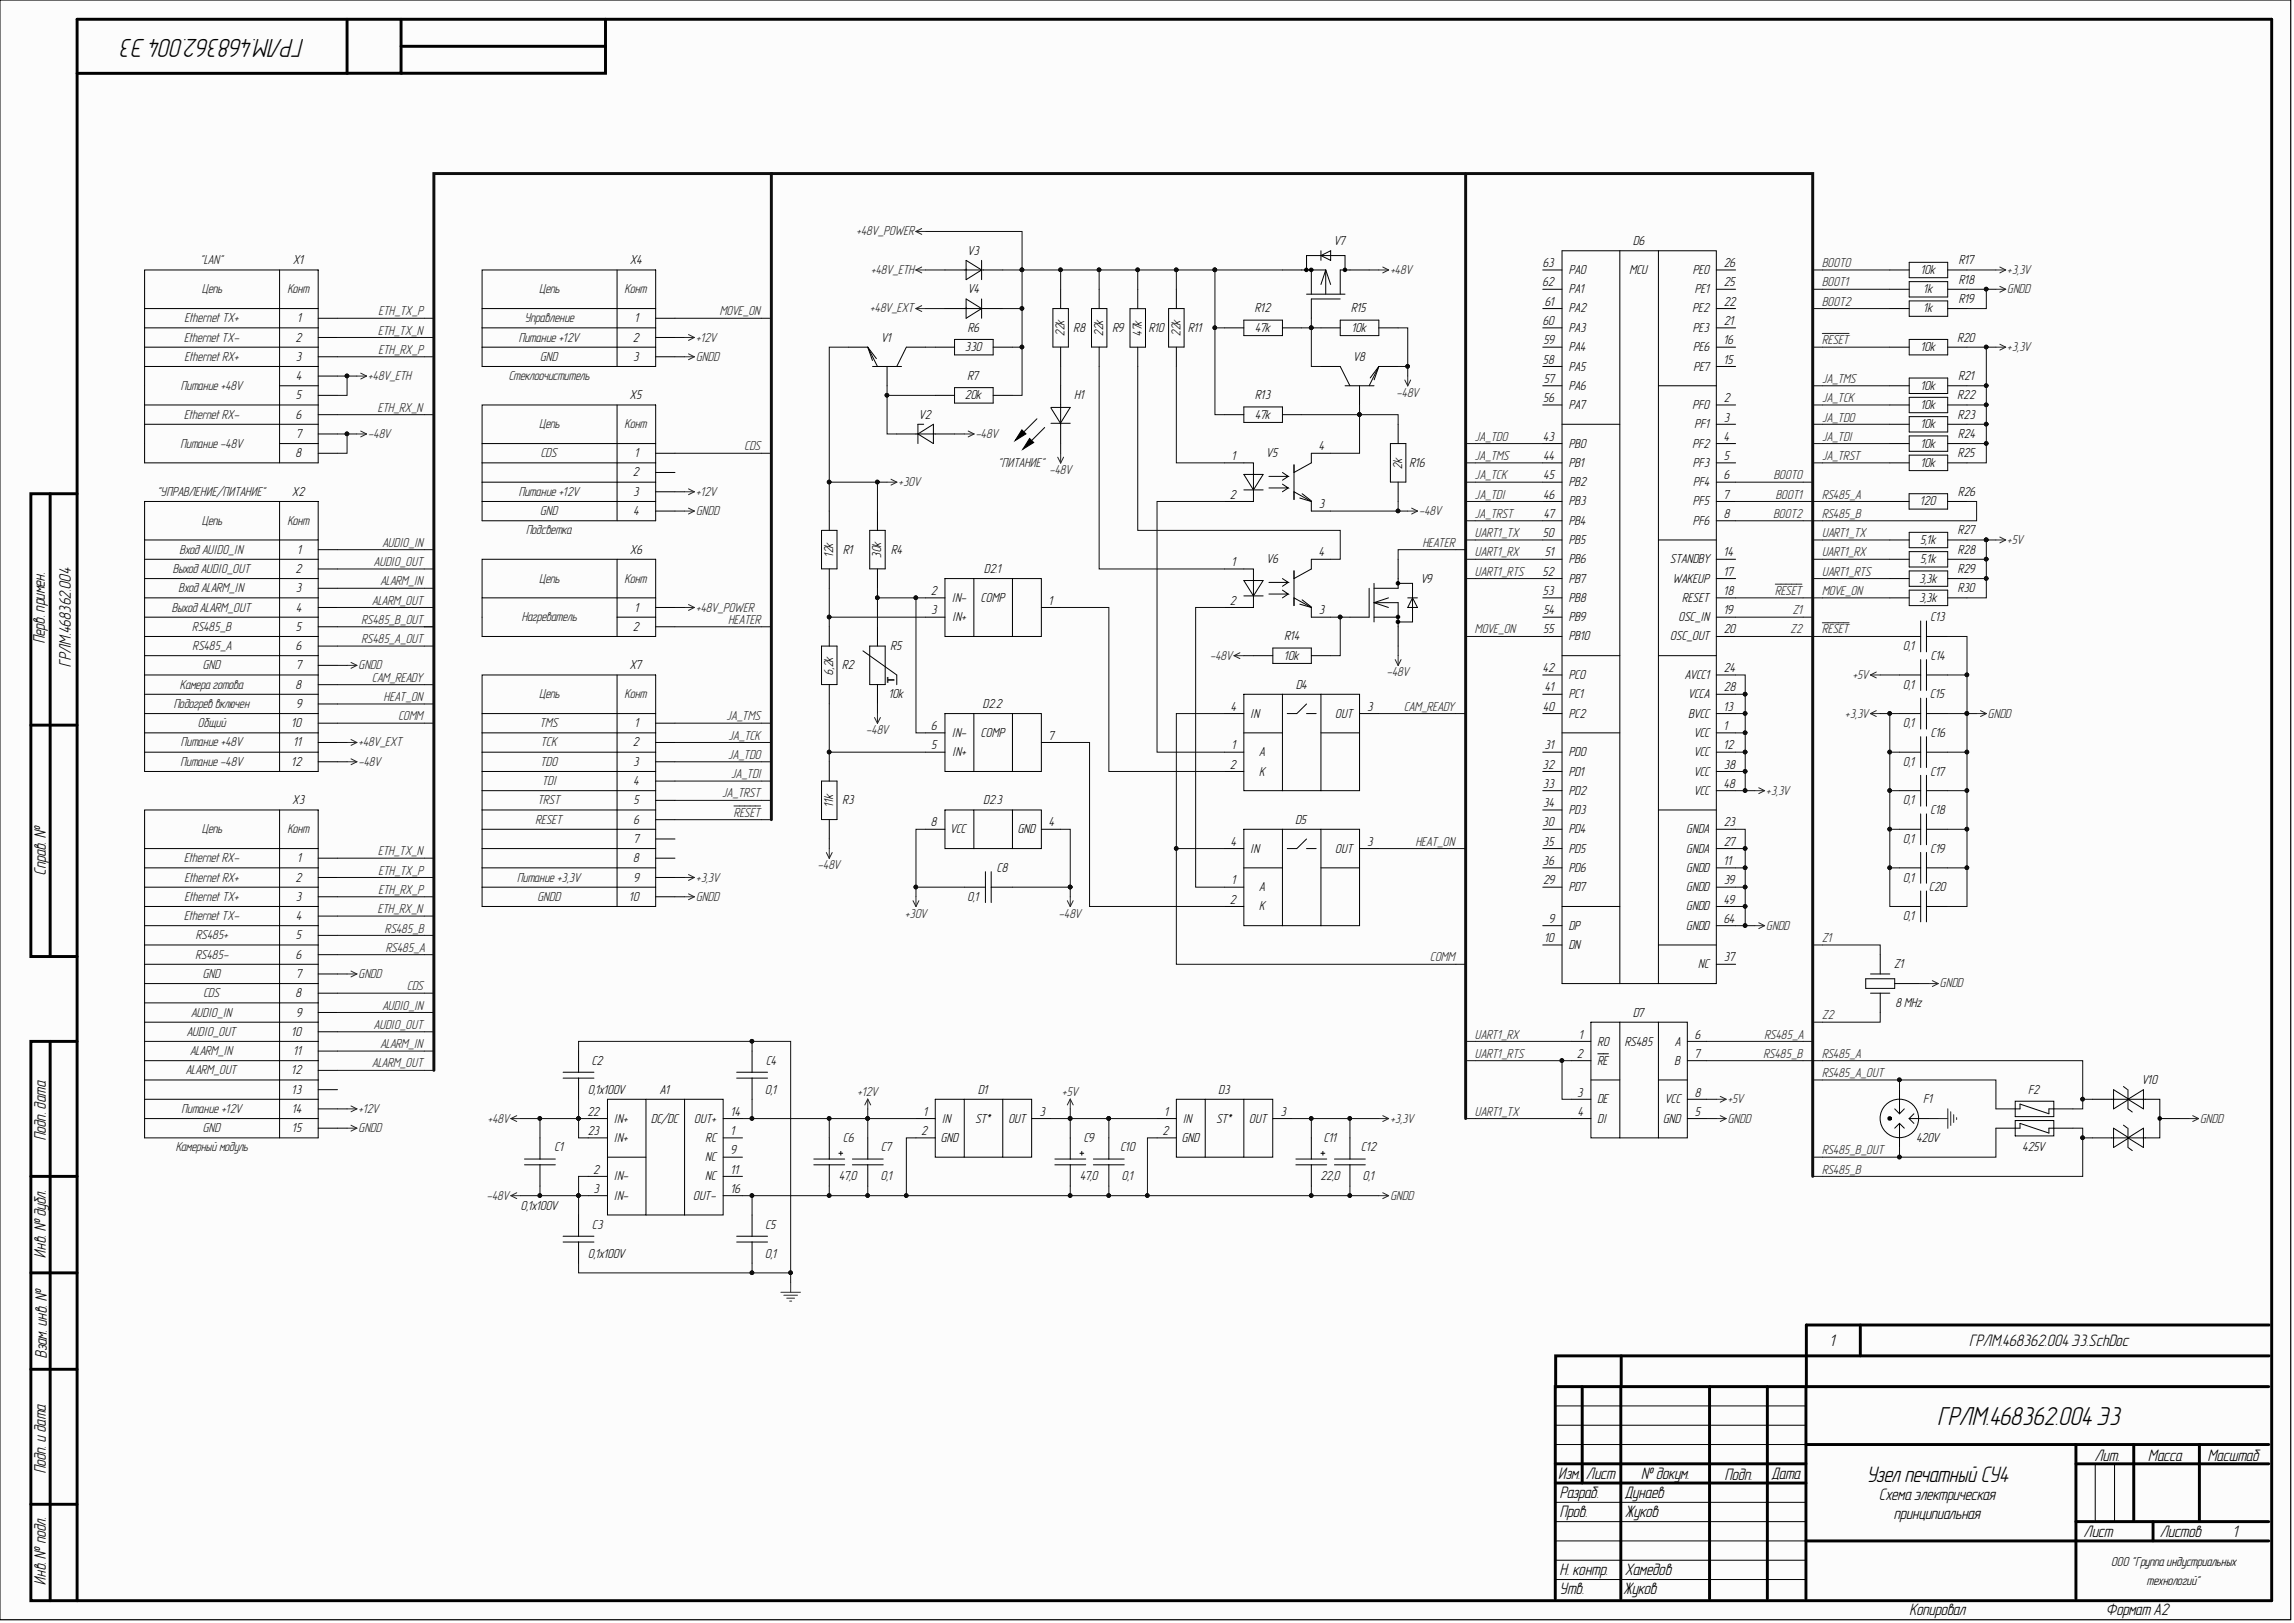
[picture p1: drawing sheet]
<svg xmlns="http://www.w3.org/2000/svg" width="594mm" height="420mm" viewBox="0 0 594 420" stroke-linecap="round" stroke-linejoin="round" font-family="sans-serif">
<defs><g id="words">
<g font-size="6.8" fill="#010101">
<text x="78.6" y="10.2" transform="rotate(-180 78.6 10.2)">ГРЛМ.468362.004 Э3</text>
<text x="501.6" y="369">ГРЛМ.468362.004 Э3</text>
</g>
<text font-size="5.8" fill="#010101" x="483.3" y="383.7">Узелпечатный СУ4</text>
<g font-size="4.3" fill="#010101">
<text x="11.6" y="166.4" transform="rotate(-90 11.6 166.4)">Перв. примен.</text>
<text x="18.3" y="172.6" transform="rotate(-90 18.3 172.6)">ГРЛМ.468362.004</text>
<text x="11.8" y="226.5" transform="rotate(-90 11.8 226.5)">Справ. №</text>
<text x="11.8" y="295.2" transform="rotate(-90 11.8 295.2)">Подп. дата</text>
<text x="11.8" y="325.5" transform="rotate(-90 11.8 325.5)">Инв. №дубл.</text>
<text x="12.1" y="351.5" transform="rotate(-90 12.1 351.5)">Взам. инв. №</text>
<text x="473.8" y="348.4">1</text>
<text x="509.7" y="348.4">ГРЛМ.468362.004 Э3.SchDoc</text>
<text x="11.8" y="381.4" transform="rotate(-90 11.8 381.4)">Подп. и дата</text>
<text x="403.4" y="382.9">Изм.</text>
<text x="410.6" y="382.9">Лист</text>
<text x="424.8" y="382.9">№докум.</text>
<text x="446.5" y="383.2">Подп.</text>
<text x="458.7" y="382.9">Дата</text>
<text x="542.2" y="378.1">Лит.</text>
<text x="556.1" y="378.1">Масса</text>
<text x="571.5" y="378.1">Масштаб</text>
<text x="403.8" y="387.8">Разраб.</text>
<text x="420.7" y="387.8">Дунаев</text>
<text x="486.5" y="388.3">Схема электрическая</text>
<text x="403.8" y="392.7">Пров.</text>
<text x="420.7" y="392.7">Жуков</text>
<text x="490.3" y="393.3">принципиальная</text>
<text x="539.4" y="397.9">Лист</text>
<text x="559.1" y="397.9">Листов</text>
<text x="578.1" y="397.9">1</text>
<text x="403.8" y="407.7">Н. контр.</text>
<text x="420.7" y="407.7">Хамедов</text>
<text x="11.8" y="410.2" transform="rotate(-90 11.8 410.2)">Инв. №подл.</text>
<text x="403.8" y="412.7">Утв.</text>
<text x="420.3" y="412.7">Жуков</text>
<text x="494.3" y="418.2">Копировал</text>
<text x="545.2" y="418.2">Формат А2</text>
</g>
<g font-size="3.4" fill="#262626">
<text x="221.8" y="60.9">+48V_POWER</text>
<text x="225.6" y="70.9">+48V_ETH</text>
<text x="359.9" y="70.9">+48V</text>
<text x="471.7" y="69.1">BOOT0</text>
<text x="519.6" y="70.9">+3,3V</text>
<text x="471.7" y="74.1">BOOT1</text>
<text x="519.6" y="75.9">GNDD</text>
<text x="98" y="81.7">ETH_TX_P</text>
<text x="186.4" y="81.7">MOVE_ON</text>
<text x="225.3" y="80.9">+48V_EXT</text>
<text x="471.7" y="79.1">BOOT2</text>
<text x="98" y="86.6">ETH_TX_N</text>
<text x="180.3" y="88.4">+12V</text>
<text x="471.7" y="89.1">RESET</text>
<text x="98" y="91.6">ETH_RX_P</text>
<text x="180.3" y="93.4">GNDD</text>
<text x="519.6" y="90.9">+3,3V</text>
<text x="95.4" y="98.4">+48V_ETH</text>
<text x="471.7" y="99.2">JA_TMS</text>
<text x="97.9" y="106.6">ETH_RX_N</text>
<text x="361.5" y="102.7">-48V</text>
<text x="471.7" y="104.1">JA_TCK</text>
<text x="95.4" y="113.4">-48V</text>
<text x="252.6" y="113.4">-48V</text>
<text x="471.7" y="109.1">JA_TDO</text>
<text x="192.8" y="116.6">CDS</text>
<text x="381.8" y="119.1">JA_TMS</text>
<text x="381.8" y="114.1">JA_TDO</text>
<text x="471.7" y="114.1">JA_TDI</text>
<text x="471.7" y="119.1">JA_TRST</text>
<text x="232.7" y="125.9">+30V</text>
<text x="271.7" y="122.7">-48V</text>
<text x="381.8" y="124.1">JA_TCK</text>
<text x="459.2" y="124.1">BOOT0</text>
<text x="180.3" y="128.3">+12V</text>
<text x="381.8" y="129.1">JA_TDI</text>
<text x="459.7" y="129.1">BOOT1</text>
<text x="471.7" y="129.1">RS485_A</text>
<text x="180.3" y="133.3">GNDD</text>
<text x="367.4" y="133.3">-48V</text>
<text x="381.8" y="134.1">JA_TRST</text>
<text x="459.1" y="134.1">BOOT2</text>
<text x="471.7" y="134.1">RS485_B</text>
<text x="99" y="141.6">AUDIO_IN</text>
<text x="368.3" y="141.6">HEATER</text>
<text x="381.8" y="139.1">UART1_TX</text>
<text x="471.7" y="139.1">UART1_TX</text>
<text x="519.6" y="140.8">+5V</text>
<text x="96.9" y="146.6">AUDIO_OUT</text>
<text x="381.8" y="144">UART1_RX</text>
<text x="381.8" y="149">UART1_RTS</text>
<text x="471.7" y="144">UART1_RX</text>
<text x="471.7" y="149">UART1_RTS</text>
<text x="98.5" y="151.6">ALARM_IN</text>
<text x="459.5" y="154">RESET</text>
<text x="471.7" y="154">MOVE_ON</text>
<text x="93.6" y="161.5">RS485_B_OUT</text>
<text x="96.4" y="156.6">ALARM_OUT</text>
<text x="180.3" y="158.3">+48V_POWER</text>
<text x="188.6" y="161.5">HEATER</text>
<text x="464.1" y="159">Z1</text>
<text x="93.6" y="166.5">RS485_A_OUT</text>
<text x="381.8" y="164">MOVE_ON</text>
<text x="463.5" y="164">Z2</text>
<text x="471.7" y="164">RESET</text>
<text x="92.9" y="173.3">GNDD</text>
<text x="313.3" y="170.8">-48V</text>
<text x="96.4" y="176.5">CAM_READY</text>
<text x="359" y="175.1">-48V</text>
<text x="479.6" y="175.7">+5V</text>
<text x="99.5" y="181.5">HEAT_ON</text>
<text x="363.5" y="184">CAM_READY</text>
<text x="477.7" y="185.8">+3,3V</text>
<text x="514.6" y="185.8">GNDD</text>
<text x="103.2" y="186.5">COMM</text>
<text x="188.1" y="186.5">JA_TMS</text>
<text x="188.6" y="191.5">JA_TCK</text>
<text x="224.3" y="190.1">-48V</text>
<text x="92.9" y="193.2">+48V_EXT</text>
<text x="188.5" y="196.5">JA_TDO</text>
<text x="92.9" y="198.2">-48V</text>
<text x="189.3" y="201.4">JA_TDI</text>
<text x="187" y="206.4">JA_TRST</text>
<text x="457.2" y="205.8">+3,3V</text>
<text x="190" y="211.4">RESET</text>
<text x="98" y="221.4">ETH_TX_N</text>
<text x="366.5" y="218.9">HEAT_ON</text>
<text x="98" y="226.5">ETH_TX_P</text>
<text x="211.8" y="225">-48V</text>
<text x="98" y="231.5">ETH_RX_P</text>
<text x="180.3" y="228.2">+3,3V</text>
<text x="180.3" y="233.2">GNDD</text>
<text x="97.9" y="236.4">ETH_RX_N</text>
<text x="234.4" y="237.5">+30V</text>
<text x="274.2" y="237.5">-48V</text>
<text x="99.7" y="241.4">RS485_B</text>
<text x="457.2" y="240.7">GNDD</text>
<text x="471.7" y="243.9">Z1</text>
<text x="100" y="246.4">RS485_A</text>
<text x="370.3" y="248.9">COMM</text>
<text x="92.9" y="253.2">GNDD</text>
<text x="105.5" y="256.4">CDS</text>
<text x="502.2" y="255.6">GNDD</text>
<text x="99" y="261.4">AUDIO_IN</text>
<text x="471.7" y="263.8">Z2</text>
<text x="96.9" y="266.4">AUDIO_OUT</text>
<text x="381.8" y="268.9">UART1_RX</text>
<text x="456.8" y="268.9">RS485_A</text>
<text x="98.5" y="271.4">ALARM_IN</text>
<text x="381.8" y="273.9">UART1_RTS</text>
<text x="456.5" y="273.9">RS485_B</text>
<text x="471.7" y="273.9">RS485_A</text>
<text x="96.4" y="276.3">ALARM_OUT</text>
<text x="471.7" y="278.9">RS485_A_OUT</text>
<text x="222" y="283.8">+12V</text>
<text x="275" y="283.8">+5V</text>
<text x="447.2" y="285.6">+5V</text>
<text x="92.9" y="288.1">+12V</text>
<text x="92.9" y="293.1">GNDD</text>
<text x="126.3" y="290.6">+48V</text>
<text x="359.9" y="290.6">+3,3V</text>
<text x="381.8" y="288.9">UART1_TX</text>
<text x="447.2" y="290.6">GNDD</text>
<text x="569.5" y="290.6">GNDD</text>
<text x="471.7" y="298.8">RS485_B_OUT</text>
<text x="471.7" y="303.8">RS485_B</text>
<text x="126.1" y="310.6">-48V</text>
<text x="359.9" y="310.6">GNDD</text>
</g>
<g font-size="3.4">
<text x="250.6" y="65.9">V3</text>
<text x="345.4" y="63.5">V7</text>
<text x="422.8" y="63.5">D6</text>
<text x="76" y="68.5">X1</text>
<text x="163.2" y="68.5">X4</text>
<text x="399.4" y="69.1">63</text>
<text x="406.1" y="70.9">PA0</text>
<text x="421.8" y="70.9">MCU</text>
<text x="438.2" y="70.9">PE0</text>
<text x="446.2" y="69.1">26</text>
<text x="497.2" y="70.9">10k</text>
<text x="507.1" y="68.5">R17</text>
<text x="250.7" y="75.9">V4</text>
<text x="399.3" y="74.1">62</text>
<text x="406.1" y="75.9">PA1</text>
<text x="438.7" y="75.9">PE1</text>
<text x="446.2" y="74.1">25</text>
<text x="498" y="75.9">1k</text>
<text x="507.1" y="73.5">R18</text>
<text x="77.1" y="83.4">1</text>
<text x="164.4" y="83.4">1</text>
<text x="324.9" y="80.9">R12</text>
<text x="349.8" y="80.9">R15</text>
<text x="399.9" y="79.1">61</text>
<text x="406.1" y="80.9">PA2</text>
<text x="438.1" y="80.9">PE2</text>
<text x="446.2" y="79.1">22</text>
<text x="498" y="80.9">1k</text>
<text x="507.1" y="78.4">R19</text>
<text x="76.6" y="88.4">2</text>
<text x="163.9" y="88.4">2</text>
<text x="228.3" y="88.4">V1</text>
<text x="250.6" y="85.9">R6</text>
<text x="275.5" y="87.1" transform="rotate(-90 275.5 87.1)">22k</text>
<text x="278" y="85.9">R8</text>
<text x="285.5" y="87.1" transform="rotate(-90 285.5 87.1)">22k</text>
<text x="288" y="85.9">R9</text>
<text x="295.5" y="86.9" transform="rotate(-90 295.5 86.9)">47k</text>
<text x="297.4" y="85.9">R10</text>
<text x="305.5" y="87.1" transform="rotate(-90 305.5 87.1)">22k</text>
<text x="307.6" y="85.9">R11</text>
<text x="325" y="85.9">47k</text>
<text x="350" y="85.9">10k</text>
<text x="399.4" y="84.1">60</text>
<text x="399.6" y="89.1">59</text>
<text x="406.1" y="85.9">PA3</text>
<text x="438.2" y="85.9">PE3</text>
<text x="446.2" y="84.1">21</text>
<text x="446.2" y="89.1">16</text>
<text x="506.7" y="88.4">R20</text>
<text x="76.7" y="93.4">3</text>
<text x="164" y="93.4">3</text>
<text x="249.8" y="90.9">330</text>
<text x="350.4" y="93.4">V8</text>
<text x="399.4" y="94.2">58</text>
<text x="406.1" y="95.9">PA5</text>
<text x="406.1" y="90.9">PA4</text>
<text x="438.3" y="90.9">PE6</text>
<text x="438.4" y="95.9">PE7</text>
<text x="446.2" y="94.2">15</text>
<text x="497.2" y="90.9">10k</text>
<text x="76.7" y="98.4">4</text>
<text x="250.5" y="98.4">R7</text>
<text x="399.7" y="99.2">57</text>
<text x="406.1" y="100.9">PA6</text>
<text x="497.2" y="100.9">10k</text>
<text x="507" y="98.4">R21</text>
<text x="76.7" y="103.4">5</text>
<text x="163.1" y="103.4">X5</text>
<text x="249.8" y="103.4">20k</text>
<text x="278.2" y="103.4">H1</text>
<text x="325" y="103.4">R13</text>
<text x="399.5" y="104.1">56</text>
<text x="406.1" y="105.9">PA7</text>
<text x="438.1" y="105.9">PF0</text>
<text x="446.2" y="104.1">2</text>
<text x="497.2" y="105.9">10k</text>
<text x="506.7" y="103.4">R22</text>
<text x="76.7" y="108.4">6</text>
<text x="76.8" y="113.4">7</text>
<text x="238" y="108.4">V2</text>
<text x="325" y="108.4">47k</text>
<text x="438.6" y="110.9">PF1</text>
<text x="446.2" y="109.1">3</text>
<text x="497.2" y="110.9">10k</text>
<text x="506.8" y="108.4">R23</text>
<text x="506.9" y="113.4">R24</text>
<text x="76.6" y="118.3">8</text>
<text x="164.4" y="118.3">1</text>
<text x="318.9" y="119.1">1</text>
<text x="327.9" y="118.3">V5</text>
<text x="341.4" y="116.6">4</text>
<text x="399.5" y="114.1">43</text>
<text x="399.6" y="119.1">44</text>
<text x="406.1" y="115.9">PB0</text>
<text x="438.1" y="115.9">PF2</text>
<text x="446.2" y="114.1">4</text>
<text x="446.2" y="119.1">5</text>
<text x="497.2" y="115.9">10k</text>
<text x="506.8" y="118.3">R25</text>
<text x="163.9" y="123.3">2</text>
<text x="362.9" y="121.3" transform="rotate(-90 362.9 121.3)">2k</text>
<text x="364.9" y="120.9">R16</text>
<text x="399.6" y="124.1">45</text>
<text x="406.1" y="120.9">PB1</text>
<text x="406.1" y="125.9">PB2</text>
<text x="438.2" y="120.9">PF3</text>
<text x="438.3" y="125.9">PF4</text>
<text x="446.2" y="124.1">6</text>
<text x="497.2" y="120.9">10k</text>
<text x="75.7" y="128.3">X2</text>
<text x="164" y="128.3">3</text>
<text x="318.4" y="129.1">2</text>
<text x="341.4" y="131.5">3</text>
<text x="399.6" y="129.1">46</text>
<text x="406.1" y="130.9">PB3</text>
<text x="438.2" y="130.9">PF5</text>
<text x="446.2" y="129.1">7</text>
<text x="497" y="130.9">120</text>
<text x="506.9" y="128.3">R26</text>
<text x="164" y="133.3">4</text>
<text x="399.7" y="134.1">47</text>
<text x="406.1" y="135.8">PB4</text>
<text x="438.2" y="135.8">PF6</text>
<text x="446.2" y="134.1">8</text>
<text x="77.1" y="143.4">1</text>
<text x="163.2" y="143.4">X6</text>
<text x="218.3" y="143.4">R1</text>
<text x="230.7" y="143.4">R4</text>
<text x="399.4" y="139.1">50</text>
<text x="406.1" y="140.8">PB5</text>
<text x="497" y="140.8">5,1k</text>
<text x="506.8" y="143.4">R28</text>
<text x="506.8" y="138.3">R27</text>
<text x="76.6" y="148.4">2</text>
<text x="215.7" y="144.2" transform="rotate(-90 215.7 144.2)">12k</text>
<text x="228.1" y="144.5" transform="rotate(-90 228.1 144.5)">30k</text>
<text x="254.8" y="148.4">D2.1</text>
<text x="318.9" y="146.6">1</text>
<text x="328" y="145.8">V6</text>
<text x="341.4" y="144">4</text>
<text x="399.3" y="149">52</text>
<text x="399.9" y="144">51</text>
<text x="406.1" y="145.8">PB6</text>
<text x="432.4" y="145.8">STANDBY</text>
<text x="446.2" y="144">14</text>
<text x="446.2" y="149">17</text>
<text x="497" y="145.8">5,1k</text>
<text x="506.8" y="148.4">R29</text>
<text x="76.7" y="153.3">3</text>
<text x="241" y="154">2</text>
<text x="246.4" y="155.8">IN-</text>
<text x="254" y="155.8">COMP</text>
<text x="367.9" y="150.8">V9</text>
<text x="399.4" y="154">53</text>
<text x="406.1" y="150.8">PB7</text>
<text x="406.1" y="155.8">PB8</text>
<text x="433" y="150.8">WAKEUP</text>
<text x="435.5" y="155.8">RESET</text>
<text x="446.2" y="154">18</text>
<text x="496.8" y="150.8">3,3k</text>
<text x="496.8" y="155.8">3,3k</text>
<text x="506.8" y="153.3">R30</text>
<text x="76.7" y="158.3">4</text>
<text x="164.4" y="158.3">1</text>
<text x="241.1" y="159">3</text>
<text x="246.5" y="160.8">IN+</text>
<text x="271.5" y="156.6">1</text>
<text x="318.4" y="156.6">2</text>
<text x="341.4" y="159">3</text>
<text x="399.6" y="159">54</text>
<text x="406.1" y="160.8">PB9</text>
<text x="434.5" y="160.8">OSC_IN</text>
<text x="446.2" y="159">19</text>
<text x="499.7" y="160.8">C13</text>
<text x="76.7" y="163.3">5</text>
<text x="163.9" y="163.3">2</text>
<text x="332.6" y="165.8">R14</text>
<text x="399.5" y="164">55</text>
<text x="406.1" y="165.8">PB10</text>
<text x="432.4" y="165.8">OSC_OUT</text>
<text x="446.2" y="164">20</text>
<text x="76.7" y="168.3">6</text>
<text x="76.8" y="173.3">7</text>
<text x="163.1" y="173.3">X7</text>
<text x="218" y="173.3">R2</text>
<text x="230.6" y="168.3">R5</text>
<text x="332.5" y="170.8">10k</text>
<text x="399.4" y="174">42</text>
<text x="446.2" y="174">24</text>
<text x="492.6" y="168.3">0,1</text>
<text x="499.8" y="170.8">C14</text>
<text x="76.6" y="178.3">8</text>
<text x="215.7" y="174.6" transform="rotate(-90 215.7 174.6)">6,2k</text>
<text x="335.5" y="178.3">D4</text>
<text x="399.9" y="179">41</text>
<text x="406.1" y="175.7">PC0</text>
<text x="436.2" y="175.7">AVCC1</text>
<text x="446.2" y="179">28</text>
<text x="492.6" y="178.3">0,1</text>
<text x="76.8" y="183.3">9</text>
<text x="230.1" y="180.7">10k</text>
<text x="254.5" y="183.3">D2.2</text>
<text x="318.6" y="184">4</text>
<text x="323.7" y="185.8">IN</text>
<text x="345.7" y="185.8">OUT</text>
<text x="353.9" y="184">3</text>
<text x="399.5" y="184">40</text>
<text x="406.1" y="185.8">PC2</text>
<text x="406.1" y="180.7">PC1</text>
<text x="437.1" y="180.7">VCCA</text>
<text x="437.1" y="185.8">BVCC</text>
<text x="446.2" y="184">13</text>
<text x="499.6" y="180.7">C15</text>
<text x="75.6" y="188.3">10</text>
<text x="164.4" y="188.3">1</text>
<text x="241.1" y="189">6</text>
<text x="246.4" y="190.8">IN-</text>
<text x="254" y="190.8">COMP</text>
<text x="271.5" y="191.5">7</text>
<text x="438.5" y="190.8">VCC</text>
<text x="446.2" y="189">1</text>
<text x="492.6" y="188.3">0,1</text>
<text x="499.8" y="190.8">C16</text>
<text x="76.1" y="193.2">11</text>
<text x="163.9" y="193.2">2</text>
<text x="241.1" y="194">5</text>
<text x="246.5" y="195.8">IN+</text>
<text x="318.9" y="194">1</text>
<text x="326" y="195.8">A</text>
<text x="399.8" y="194">31</text>
<text x="406.1" y="195.8">PD0</text>
<text x="438.5" y="195.8">VCC</text>
<text x="446.2" y="194">12</text>
<text x="75.6" y="198.2">12</text>
<text x="164" y="198.2">3</text>
<text x="164" y="203.2">4</text>
<text x="318.4" y="199">2</text>
<text x="326" y="200.8">K</text>
<text x="399.3" y="199">32</text>
<text x="399.4" y="204">33</text>
<text x="406.1" y="200.8">PD1</text>
<text x="438.5" y="200.8">VCC</text>
<text x="446.2" y="204">48</text>
<text x="446.2" y="199">38</text>
<text x="492.6" y="198.2">0,1</text>
<text x="499.7" y="200.8">C17</text>
<text x="75.8" y="208.2">X3</text>
<text x="164" y="208.2">5</text>
<text x="215.7" y="208.9" transform="rotate(-90 215.7 208.9)">11k</text>
<text x="218.1" y="208.2">R3</text>
<text x="254.6" y="208.2">D2.3</text>
<text x="399.5" y="209">34</text>
<text x="406.1" y="205.8">PD2</text>
<text x="438.5" y="205.8">VCC</text>
<text x="492.6" y="208.2">0,1</text>
<text x="164" y="213.2">6</text>
<text x="241" y="214">8</text>
<text x="246.1" y="215.7">VCC</text>
<text x="263.5" y="215.7">GND</text>
<text x="271.5" y="214">4</text>
<text x="335.3" y="213.2">D5</text>
<text x="399.3" y="214">30</text>
<text x="406.1" y="215.7">PD4</text>
<text x="406.1" y="210.7">PD3</text>
<text x="436.5" y="215.7">GNDA</text>
<text x="446.2" y="214">23</text>
<text x="499.7" y="210.7">C18</text>
<text x="164.1" y="218.2">7</text>
<text x="318.6" y="218.9">4</text>
<text x="323.7" y="220.7">IN</text>
<text x="345.7" y="220.7">OUT</text>
<text x="353.9" y="218.9">3</text>
<text x="399.4" y="218.9">35</text>
<text x="406.1" y="220.7">PD5</text>
<text x="436.5" y="220.7">GNDA</text>
<text x="446.2" y="218.9">27</text>
<text x="492.6" y="218.2">0,1</text>
<text x="499.7" y="220.7">C19</text>
<text x="77.1" y="223.2">1</text>
<text x="164" y="223.2">8</text>
<text x="258.1" y="225.7">C8</text>
<text x="399.4" y="223.9">36</text>
<text x="406.1" y="225.7">PD6</text>
<text x="436.5" y="225.7">GNDD</text>
<text x="446.2" y="223.9">11</text>
<text x="76.6" y="228.2">2</text>
<text x="76.7" y="233.2">3</text>
<text x="162.9" y="233.2">10</text>
<text x="164.1" y="228.2">9</text>
<text x="250.5" y="233.2">0,1</text>
<text x="318.4" y="233.9">2</text>
<text x="318.9" y="228.9">1</text>
<text x="326" y="230.7">A</text>
<text x="399.5" y="228.9">29</text>
<text x="406.1" y="230.7">PD7</text>
<text x="436.5" y="230.7">GNDD</text>
<text x="446.2" y="233.9">49</text>
<text x="446.2" y="228.9">39</text>
<text x="492.6" y="228.2">0,1</text>
<text x="499.4" y="230.7">C20</text>
<text x="76.7" y="238.2">4</text>
<text x="326" y="235.7">K</text>
<text x="401" y="238.9">9</text>
<text x="436.5" y="235.7">GNDD</text>
<text x="446.2" y="238.9">64</text>
<text x="492.6" y="238.2">0,1</text>
<text x="76.7" y="243.2">5</text>
<text x="399.8" y="243.9">10</text>
<text x="406.1" y="240.7">DP</text>
<text x="406.1" y="245.7">DN</text>
<text x="436.5" y="240.7">GNDD</text>
<text x="76.7" y="248.2">6</text>
<text x="439.6" y="250.6">NC</text>
<text x="446.2" y="248.9">37</text>
<text x="490.3" y="250.6">Z1</text>
<text x="76.8" y="253.2">7</text>
<text x="76.6" y="258.2">8</text>
<text x="76.8" y="263.2">9</text>
<text x="422.7" y="263.2">D7</text>
<text x="490.7" y="260.6">8 MHz</text>
<text x="75.6" y="268.1">10</text>
<text x="408.8" y="268.9">1</text>
<text x="438.7" y="268.9">6</text>
<text x="76.1" y="273.1">11</text>
<text x="153.2" y="275.7">C2</text>
<text x="198.4" y="275.7">C4</text>
<text x="408.2" y="273.9">2</text>
<text x="413.5" y="270.7">RO</text>
<text x="413.5" y="275.7">RE</text>
<text x="420.6" y="270.7">RS485</text>
<text x="433.5" y="275.7">B</text>
<text x="433.6" y="270.7">A</text>
<text x="438.7" y="273.9">7</text>
<text x="75.6" y="278.1">12</text>
<text x="554.5" y="280.7">V10</text>
<text x="75.6" y="283.1">13</text>
<text x="152.3" y="283.1">0,1x100V</text>
<text x="170.9" y="283.1">A1</text>
<text x="198.1" y="283.1">0,1</text>
<text x="253.3" y="283.1">D1</text>
<text x="315.5" y="283.1">D3</text>
<text x="408.3" y="283.9">3</text>
<text x="413.5" y="285.6">DE</text>
<text x="431.1" y="285.6">VCC</text>
<text x="438.7" y="283.9">8</text>
<text x="497.9" y="285.6">F1</text>
<text x="525" y="283.1">F2</text>
<text x="75.7" y="288.1">14</text>
<text x="75.7" y="293.1">15</text>
<text x="152.1" y="288.9">22</text>
<text x="152.2" y="293.8">23</text>
<text x="159" y="290.6">IN+</text>
<text x="168.6" y="290.6">DC/DC</text>
<text x="179.8" y="290.6">OUT+</text>
<text x="189.2" y="288.9">14</text>
<text x="189.2" y="293.8">1</text>
<text x="238.5" y="293.8">2</text>
<text x="239.1" y="288.9">1</text>
<text x="243.8" y="290.6">IN</text>
<text x="252.5" y="290.6">ST*</text>
<text x="261.1" y="290.6">OUT</text>
<text x="269.1" y="288.9">3</text>
<text x="301" y="293.8">2</text>
<text x="301.5" y="288.9">1</text>
<text x="306.2" y="290.6">IN</text>
<text x="314.9" y="290.6">ST*</text>
<text x="323.4" y="290.6">OUT</text>
<text x="331.5" y="288.9">3</text>
<text x="408.5" y="288.9">4</text>
<text x="413.5" y="290.6">DI</text>
<text x="430.5" y="290.6">GND</text>
<text x="438.7" y="288.9">5</text>
<text x="143.6" y="298.1">C1</text>
<text x="159" y="295.6">IN+</text>
<text x="182.7" y="295.6">RC</text>
<text x="189.2" y="298.8">9</text>
<text x="218.3" y="295.6">C6</text>
<text x="228.2" y="298.1">C7</text>
<text x="243.6" y="295.6">GND</text>
<text x="280.6" y="295.6">C9</text>
<text x="290" y="298.1">C10</text>
<text x="305.9" y="295.6">GND</text>
<text x="342.7" y="295.6">C11</text>
<text x="352.4" y="298.1">C12</text>
<text x="496.1" y="295.6">420V</text>
<text x="523.6" y="298.1">425V</text>
<text x="153.6" y="303.8">2</text>
<text x="159" y="305.6">IN-</text>
<text x="182.6" y="300.6">NC</text>
<text x="182.6" y="305.6">NC</text>
<text x="189.2" y="303.8">11</text>
<text x="217.3" y="305.6">47,0</text>
<text x="228.1" y="305.6">0,1</text>
<text x="279.7" y="305.6">47,0</text>
<text x="290.5" y="305.6">0,1</text>
<text x="341.9" y="305.6">22,0</text>
<text x="352.8" y="305.6">0,1</text>
<text x="153.7" y="308.8">3</text>
<text x="159" y="310.6">IN-</text>
<text x="179.5" y="310.6">OUT-</text>
<text x="189.2" y="308.8">16</text>
<text x="134.9" y="313.1">0,1x100V</text>
<text x="153.4" y="318.1">C3</text>
<text x="198.2" y="318.1">C5</text>
<text x="152.3" y="325.5">0,1x100V</text>
<text x="198.1" y="325.5">0,1</text>
</g>
<g font-size="3.4" fill="#1c1c1c">
<text x="51.9" y="68.5">&quot;LAN&quot;</text>
<text x="52.3" y="75.9">Цепь</text>
<text x="74.5" y="75.9">Конт</text>
<text x="139.6" y="75.9">Цепь</text>
<text x="161.8" y="75.9">Конт</text>
<text x="47.8" y="83.4">Ethernet TX+</text>
<text x="135.9" y="83.4">Управление</text>
<text x="47.7" y="88.4">Ethernet TX-</text>
<text x="134.4" y="88.4">Питание +12V</text>
<text x="47.8" y="93.4">Ethernet RX+</text>
<text x="139.9" y="93.4">GND</text>
<text x="46.9" y="100.9">Питание +48V</text>
<text x="131.8" y="98.4">Стеклоочиститель</text>
<text x="47.7" y="108.4">Ethernet RX-</text>
<text x="139.6" y="110.9">Цепь</text>
<text x="161.8" y="110.9">Конт</text>
<text x="46.8" y="115.9">Питание -48V</text>
<text x="140" y="118.3">CDS</text>
<text x="258.4" y="120.9">&quot;ПИТАНИЕ&quot;</text>
<text x="40.7" y="128.3">&quot;УПРАВЛЕНИЕ/ПИТАНИЕ&quot;</text>
<text x="134.4" y="128.3">Питание +12V</text>
<text x="52.3" y="135.8">Цепь</text>
<text x="74.5" y="135.8">Конт</text>
<text x="139.9" y="133.3">GND</text>
<text x="46.6" y="143.4">ВходAUIDO_IN</text>
<text x="136.2" y="138.3">Подсветка</text>
<text x="44.8" y="148.4">ВыходAUDIO_OUT</text>
<text x="46.3" y="153.3">ВходALARM_IN</text>
<text x="139.6" y="150.8">Цепь</text>
<text x="161.8" y="150.8">Конт</text>
<text x="44.5" y="158.3">ВыходALARM_OUT</text>
<text x="135.1" y="160.8">Нагреватель</text>
<text x="49.9" y="163.3">RS485_B</text>
<text x="49.9" y="168.3">RS485_A</text>
<text x="52.6" y="173.3">GND</text>
<text x="46.7" y="178.3">Камера готова</text>
<text x="45" y="183.3">Подогрев включен</text>
<text x="139.6" y="180.7">Цепь</text>
<text x="161.8" y="180.7">Конт</text>
<text x="51.3" y="188.3">Общий</text>
<text x="139.8" y="188.3">TMS</text>
<text x="46.9" y="193.2">Питание +48V</text>
<text x="140" y="193.2">TCK</text>
<text x="46.8" y="198.2">Питание -48V</text>
<text x="140" y="198.2">TDO</text>
<text x="140.4" y="203.2">TDI</text>
<text x="139.3" y="208.2">TRST</text>
<text x="52.3" y="215.7">Цепь</text>
<text x="74.5" y="215.7">Конт</text>
<text x="138.7" y="213.2">RESET</text>
<text x="47.7" y="223.2">Ethernet RX-</text>
<text x="47.8" y="233.2">Ethernet TX+</text>
<text x="47.8" y="228.2">Ethernet RX+</text>
<text x="134" y="228.2">Питание +3,3V</text>
<text x="139.2" y="233.2">GNDD</text>
<text x="47.7" y="238.2">Ethernet TX-</text>
<text x="50.8" y="243.2">RS485+</text>
<text x="50.7" y="248.2">RS485-</text>
<text x="52.6" y="253.2">GND</text>
<text x="49.5" y="263.2">AUDIO_IN</text>
<text x="52.7" y="258.2">CDS</text>
<text x="48.4" y="268.1">AUDIO_OUT</text>
<text x="49.3" y="273.1">ALARM_IN</text>
<text x="48.2" y="278.1">ALARM_OUT</text>
<text x="47.1" y="288.1">Питание +12V</text>
<text x="52.6" y="293.1">GND</text>
<text x="45.6" y="298.1">Камерный модуль</text>
</g>
<g font-size="3.4" fill="#010101">
<text x="546.5" y="405.4">ООО &quot;Группа индустриальных</text>
<text x="555.8" y="410.4">технологий&quot;</text>
</g>
<text font-size="2.6" x="231.5" y="176.8" transform="rotate(-90 231.5 176.8)">T</text>
</g></defs>
<path d="M0 0h592.9v419.3h-592.9z" fill="#fcfcfc" stroke="#000" stroke-width=".26"/>
<g fill="none" stroke="#000" stroke-width=".76">
<path d="M20 5h567.9v409.4h-567.9zM89.8 5v14h-69.8M103.8 5v14h-14M103.8 12h52.9M156.7 5v14h-52.9M13 127.8v119.8M20 127.8h-12v119.8h12M8 187.7h12M13 269.6v144.8M20 269.6h-12v144.8h12M8 304.5h12M8 329.5h12"/>
<path d="M8 354.5h12M409.5 359v24.9M419.5 359v54.9M419.6 351v8M442.5 359v54.9M457.4 359v54.9M467.4 359v54.9M481.5 343v8M587.2 359h-184.7v54.9M587.3 351h-184.7v8M587.3 343h-119.8v16M402.5 379h64.9"/>
<path d="M467.4 374h119.8M537.3 374v39.9M537.3 379h49.9M552.2 374v19.9M569.2 374v19.9M8 389.4h12M402.5 383.9h64.9M467.4 398.9h119.8M537.3 393.9h49.9M557.2 393.9v5"/>
<circle cx="489.1" cy="289.5" r=".22"/>
</g>
<g fill="none" stroke="#000" stroke-width=".26">
<path d="M37.4 69.9h45v10h-45zM37.4 79.9v39.9h45v-39.9M72.4 69.9v49.9M124.8 69.9h44.9v10h-44.9zM124.8 79.9v15h44.9v-15M159.7 69.9v25M244.6 79.9h14.9M244.6 69.9h14.9M250 77.4l4.1 2.5-4.1 2.5zM250 67.4l4.1 2.5-4.1 2.5zM254.1 67.4v5M254.1 77.4v5"/>
<path d="M272.5 79.9h4v9.9h-4zM274.5 74.9v5M282.5 79.9h4v9.9h-4zM284.5 74.9v5M292.5 79.9h4v10h-4zM294.5 74.9v5M302.5 79.9h4v9.9h-4zM304.5 74.9v5M331.9 69.9h11.2M338.2 69.9v-3.7h9.9v3.7M338.2 76.2h9.9M339.4 69.9v6.3"/>
<path d="M341.9 66.2l2.5-1.3v2.5zM341.9 64.9v2.5M343.1 69.9v6.3M343.1 69.9l1.3 3.7M343.1 69.9l-1.2 3.7M346.9 77.4h-7.5v5M354.4 69.9h-7.5v6.3M399.3 79.9h5M399.3 69.9h5M399.3 74.9h5M419.2 64.9v189.7M429.2 64.9h15v189.7h-15"/>
<path d="M429.2 64.9h-24.9v189.7h24.9M429.2 64.9v189.7M444.2 79.9h5M444.2 69.9h5M444.2 74.9h5M489.1 79.9h5M489.1 69.9h5M489.1 74.9h5M494.1 67.9h10v4h-10zM494.1 72.9h10v4h-10zM494.1 77.9h10v4h-10zM504.1 79.9h5"/>
<path d="M504.1 69.9h5M504.1 74.9h5M37.4 94.9h45M37.4 84.9h45M37.4 89.9h45M72.4 99.9h10M82.4 82.4h4.9M82.4 87.4h4.9M82.4 92.4h4.9M82.4 97.4h4.9M124.8 84.9h44.9M124.8 89.9h44.9"/>
<path d="M169.7 82.4h5M169.7 87.4h5M169.7 92.4h5M219.6 89.9h5M224.6 89.9l2.2 2.9M224.6 89.9l1.2 3.4M224.6 89.9l2.5 5M225.8 94.9h7.5M229.6 94.9v5M239.6 89.9h-5l-2.5 5M242.1 89.9h5M247.1 87.9h9.9v4h-9.9z"/>
<path d="M257 89.9h5M274.5 89.9v5M274.5 99.9v14.9M284.5 89.9v5M294.5 89.9v5M304.5 89.9v5M316.9 84.9h5M321.9 82.9h10v4h-10zM331.9 84.9h5M341.9 94.9h5l2.5 5M341.9 84.9h5M346.9 82.9h10v4h-10z"/>
<path d="M348.1 99.9h7.5M351.9 99.9v4.9M356.9 94.9h5M356.9 94.9l-2.3 2.9M356.9 94.9l-1.3 3.4M356.9 94.9l-2.5 5M356.9 84.9h5M399.3 94.9h5M399.3 99.9h5M399.3 84.9h5M399.3 89.9h5M429.2 99.9h15"/>
<path d="M444.2 94.9h5M444.2 84.9h5M444.2 89.9h5M489.1 99.9h5M489.1 89.9h5M494.1 87.9h10v4h-10zM494.1 97.9h10v4h-10zM504.1 99.9h5M504.1 89.9h5M37.4 104.8h45M37.4 109.8h45M72.4 114.8h10"/>
<path d="M82.4 117.3h4.9M82.4 107.3h4.9M82.4 102.4h4.9M82.4 112.3h4.9M124.8 104.8h44.9v10h-44.9zM124.8 119.8h44.9M124.8 114.8v20h44.9v-20M159.7 104.8v30M169.7 117.3h5M232.1 112.3h15M237.6 112.3l4-2.5v5zM239.1 109.8h-1.5v5"/>
<path d="M242.1 102.4h5M247.1 100.3h9.9v4.1h-9.9zM257 102.4h5M264.5 111.3l1 1-2.8 1.8zM266.5 113.5l1 1.1-2.8 1.7zM268.4 108.4l-3.5 3.5M270.4 110.7l-3.5 3.5M272 109.6h5M272 105.5h5l-2.5 4M272 105.6l2.5 4M316.9 119.8h7.5v10h-7.5M316.9 107.3h5"/>
<path d="M321.9 105.3h10v4.1h-10zM331.9 107.3h5M344.4 117.3h-5v2.5l-4.5 2.5M359.9 114.8h4v10h-4zM361.9 109.8v5M399.3 119.8h5M399.3 114.8h5M399.3 104.8h5M404.3 109.8h14.9M444.2 119.8h5M444.2 114.8h5M444.2 104.8h5"/>
<path d="M444.2 109.8h5M489.1 119.8h5M489.1 114.8h5M489.1 104.8h5M489.1 109.8h5M494.1 102.9h10v3.9h-10zM494.1 107.9h10v3.9h-10zM494.1 112.9h10v3.9h-10zM494.1 117.8h10v4h-10zM504.1 119.8h5M504.1 114.8h5M504.1 104.8h5"/>
<path d="M504.1 109.8h5M37.4 129.8h45v10h-45zM37.4 139.8v59.9h45v-59.9M72.4 129.8v69.9M124.8 129.8h44.9M124.8 124.8h44.9M169.7 132.3h5M169.7 122.3h5M169.7 127.3h5M212.6 137.3h4v10h-4zM214.6 132.3v5M225.1 137.3h4v10h-4z"/>
<path d="M227.1 132.3v5M321.9 122.8h5l-2.5 4zM321.9 126.8h5M331.9 122.3l1.5 1h-5M331.9 125.3l1.5 1h-5M333.4 123.3l-1.5 1M333.4 126.3l-1.5 1M334.9 127.3l4.5 2.5M334.9 120.3v9M336.4 128.9l3 .9M337 127.8l2.4 1.9M339.4 129.8v2.5h5"/>
<path d="M361.9 124.8v5M399.3 129.8h5M399.3 124.8h5M399.3 134.8h5M399.3 139.8h5M429.2 139.8h15M444.2 129.8h5M444.2 124.8h5M444.2 134.8h5M489.1 129.8h5M489.1 139.8h5M494.1 127.8h10v4h-10z"/>
<path d="M494.1 137.8h10v4h-10zM504.1 129.8h5M504.1 139.8h5M37.4 144.8h45M37.4 159.8h45M37.4 154.8h45M37.4 149.8h45M82.4 147.3h4.9M82.4 157.3h4.9M82.4 142.3h4.9M82.4 152.3h4.9M124.8 144.8h44.9v10h-44.9z"/>
<path d="M124.8 154.8v10h44.9v-10M159.7 159.8h10M159.7 144.8v20M169.7 157.3h5M214.6 147.3v5M227.1 147.3v5M239.6 159.8h5M239.6 154.8h5M244.6 149.8h7.5v15h-7.5zM252.1 149.8h9.9v15h-9.9M262 149.8h7.5v15h-7.5M269.5 157.3h5"/>
<path d="M316.9 147.3h7.5v10h-7.5M321.9 150.3h5l-2.5 4zM321.9 154.3h5M331.9 149.8l1.5 1h-5M331.9 152.8l1.5 1h-5M333.4 150.8l-1.5 1M333.4 153.8l-1.5 1M334.9 147.8v9M334.9 154.8l4.5 2.5M336.4 156.4l3 .9M337 155.3l2.4 1.8M339.4 157.3v2.5h5"/>
<path d="M344.4 144.8h-5v2.5l-4.5 2.5M354.4 152.3v7.5h-5M355.6 159.8h6.3M355.6 156h6.3v11.3M355.6 151v10M355.6 156l3.8 1.3M359.4 154.8l-3.8 1.2M361.9 151h3.7v10h-3.7M361.9 144.8v7.5h-6.3M364.3 154.8h2.6M365.6 154.8l1.3 2.5h-2.6zM399.3 144.8h5"/>
<path d="M399.3 159.8h5M399.3 154.8h5M399.3 149.8h5M444.2 144.8h5M444.2 159.8h5M444.2 154.8h5M444.2 149.8h5M489.1 144.8h5M489.1 154.8h5M489.1 149.8h5M494.1 142.8h10v4h-10zM494.1 147.8h10v4h-10z"/>
<path d="M494.1 152.8h10v4h-10zM504.1 144.8h5M504.1 154.8h5M504.1 149.8h5M37.4 169.7h45M37.4 164.8h45M37.4 174.7h45M37.4 179.7h45M82.4 167.3h4.9M82.4 177.2h4.9M82.4 162.3h4.9M82.4 172.3h4.9"/>
<path d="M124.8 174.7h44.9v10h-44.9zM159.7 174.7v60M169.7 162.3h5M212.6 167.3h4v9.9h-4zM214.6 162.3v5M214.6 177.2v5M223.3 168.5l8.8 6.2v2.5M225.1 167.3h4v9.9h-4zM227.1 162.3v5M227.1 177.2v5M321.9 179.7h10v25h-10zM324.4 169.7h5"/>
<path d="M329.4 167.8h10v3.9h-10zM331.9 179.7h10v25h-10M339.4 169.7h5M341.9 179.7h10v25h-10M399.3 164.8h5M399.3 174.7h5M399.3 179.7h5M404.3 169.7h14.9M429.2 169.7h15M444.2 164.8h5M444.2 174.7h5M444.2 179.7h5"/>
<path d="M491.6 164.8h5.5M491.6 174.7h5.5M497.1 160.8v8M497.1 170.8v7.9M498.6 164.8h5.5M498.6 174.7h5.5M498.6 160.8v8M498.6 170.8v7.9M37.4 184.7h45M37.4 194.7h45M37.4 189.7h45M82.4 192.2h4.9"/>
<path d="M82.4 182.2h4.9M82.4 187.2h4.9M82.4 197.2h4.9M124.8 194.7h44.9M124.8 189.7h44.9M124.8 199.7h44.9M124.8 184.7v50h44.9v-50M169.7 192.2h5M169.7 187.2h5M169.7 197.2h5M214.6 197.2v5M239.6 194.7h5"/>
<path d="M239.6 189.7h5M244.6 184.7h7.5v15h-7.5zM252.1 184.7h9.9v15h-9.9M262 184.7h7.5v15h-7.5M269.5 192.2h5M316.9 184.7h5M316.9 194.7h5M316.9 199.7h5M321.9 189.7h10M338.2 182.2l-2.6 2.5h-2.4M338.2 184.7h2.4M341.9 189.7h10"/>
<path d="M351.9 184.7h5M399.3 184.7h5M399.3 194.7h5M399.3 199.7h5M404.3 189.7h14.9M444.2 184.7h5M444.2 194.7h5M444.2 189.7h5M444.2 199.7h5M491.6 184.7h5.5M491.6 194.7h5.5M497.1 180.7v8"/>
<path d="M497.1 190.7v8M498.6 184.7h5.5M498.6 194.7h5.5M498.6 180.7v8M498.6 190.7v8M37.4 209.7h45v10h-45zM37.4 219.7v74.9h45v-74.9M72.4 209.7v84.9M124.8 219.7h44.9M124.8 214.7h44.9M124.8 204.7h44.9M124.8 209.7h44.9"/>
<path d="M169.7 202.2h5M169.7 212.2h5M169.7 207.2h5M169.7 217.2h5M212.6 202.2h4v10h-4zM214.6 212.2v5M239.6 214.7h5M244.6 209.7h7.5v10h-7.5zM252.1 209.7h9.9v10h-9.9M262 209.7h7.5v10h-7.5M269.5 214.7h5M316.9 219.7h5"/>
<path d="M321.9 214.7h10v24.9h-10zM331.9 214.7h10v24.9h-10M338.2 217.2l-2.6 2.5h-2.4M338.2 219.7h2.4M341.9 214.7h10v24.9h-10M351.9 219.7h5M399.3 219.7h5M399.3 214.7h5M399.3 204.7h5M399.3 209.7h5M429.2 209.7h15M444.2 219.7h5"/>
<path d="M444.2 214.7h5M444.2 204.7h5M491.6 214.7h5.5M491.6 204.7h5.5M497.1 200.7v8M497.1 210.7v8M498.6 214.7h5.5M498.6 204.7h5.5M498.6 200.7v8M498.6 210.7v8M37.4 229.7h45M37.4 224.7h45"/>
<path d="M37.4 234.7h45M37.4 239.6h45M82.4 222.2h4.9M82.4 227.2h4.9M82.4 232.2h4.9M82.4 237.2h4.9M124.8 229.7h44.9M124.8 224.7h44.9M169.7 222.2h5M169.7 227.2h5M169.7 232.2h5M249.6 229.7h5.4"/>
<path d="M255 225.7v8M256.5 229.7h5.5M256.5 225.7v8M316.9 229.7h5M316.9 234.7h5M321.9 224.7h10M341.9 224.7h10M399.3 229.7h5M399.3 224.7h5M399.3 239.6h5M404.3 234.7h14.9M444.2 229.7h5"/>
<path d="M444.2 224.7h5M444.2 234.7h5M444.2 239.6h5M491.6 224.7h5.5M491.6 234.7h5.5M497.1 220.7v8M497.1 230.7v7.9M498.6 224.7h5.5M498.6 234.7h5.5M498.6 220.7v8M498.6 230.7v7.9M37.4 244.6h45"/>
<path d="M37.4 249.6h45M37.4 254.6h45M37.4 259.6h45M82.4 242.1h4.9M82.4 247.1h4.9M82.4 252.1h4.9M82.4 257.1h4.9M399.3 244.6h5M429.2 244.6h15M444.2 249.6h5M482.9 253.4h7.5v2.5h-7.5zM484.1 252.1h5"/>
<path d="M484.1 257.1h5M486.6 247.1v5M486.6 257.1v5M490.4 254.6h6.2M37.4 264.6h45M37.4 269.6h45M37.4 274.6h45M37.4 279.6h45M82.4 262.1h4.9M82.4 267.1h4.9M82.4 272.1h4.9M82.4 277.1h4.9"/>
<path d="M145.7 279.1h8M145.7 277.6h8M149.7 272.1v5.5M149.7 279.1v5.5M190.7 279.1h8M190.7 277.6h8M194.6 272.1v5.5M194.6 279.1v5.5M406.8 269.6h5M406.8 274.6h5M411.8 264.6h7.4v30h-7.4zM411.8 279.6h7.4"/>
<path d="M413.5 272.8h2.8M419.2 264.6h10v30h-10M429.2 264.6h7.5v30h-7.5M429.2 279.6h7.5M436.7 269.6h5M436.7 274.6h5M37.4 284.6h45M37.4 289.6h45M82.4 282.1h4.9M82.4 287.1h4.9M82.4 292.1h4.9M139.8 294.6v5.5"/>
<path d="M152.2 289.6h5M152.2 294.6h5M157.2 284.6h10v29.9h-10zM157.2 299.6h10M167.2 284.6h10v29.9h-10M177.2 284.6h10v29.9h-10M187.2 289.6h5M187.2 294.6h5M187.2 299.6h5M214.6 294.6v5.5M217.1 298.6h1M217.6 298.1v1"/>
<path d="M224.6 294.6v5.5M237.1 289.6h5M237.1 294.6h5M242.1 284.6h7.5v15h-7.5zM249.6 284.6h9.9v15h-9.9M259.5 284.6h7.5v15h-7.5M267 289.6h5M277 294.6v5.5M279.5 298.6h1M280 298.1v1M287 294.6v5.5M299.5 289.6h5"/>
<path d="M299.5 294.6h5M304.5 284.6h7.4v15h-7.4zM311.9 284.6h10v15h-10M321.9 284.6h7.5v15h-7.5M329.4 289.6h5M339.4 294.6v5.5M341.9 298.6h1M342.4 298.1v1M349.4 294.6v5.5M406.8 284.6h5M406.8 289.6h5M436.7 284.6h5"/>
<path d="M436.7 289.6h5M490.4 292.1l1.2-1.3 1.3 1.3M490.4 287.1l1.2 1.2 1.3-1.2M491.6 282.1v6.2M491.6 290.8v6.3M494.1 289.6h5M495.4 288.3l-1.3 1.3 1.3 1.2M516.6 287.1h6.2v-1.3l7.5 2.5v-1.2h6.2M516.6 292.1h6.2v-1.3l7.5 2.5v-1.2h6.2M521.6 290.1h10v4h-10zM521.6 285.1h10v4h-10zM541.5 284.6h17.5v10h-17.5"/>
<path d="M547 292.1l4 2.5-4 2.5zM547 282.1l4 2.5-4 2.5zM549.6 291.3l1 .7M549.6 281.3l1 .7M550.8 294.6l4-2.5v5zM550.8 284.6l4-2.5v5zM550.8 282.1v5M550.8 292.1v5M550.9 297.1l1 .8M550.9 287.1l1 .8M559 289.6h5M135.7 301.5h8"/>
<path d="M135.7 300.1h8M139.8 301.5v5.6M149.7 314.5v5.5M152.2 304.5h5M152.2 309.5h5M187.2 304.5h5M187.2 309.5h5M194.6 314.5v5.5M210.6 301.5h8M210.6 300.1h8M214.6 301.5v5.6M220.6 301.5h8"/>
<path d="M220.6 300.1h8M224.6 301.5v5.6M273 301.5h8M273 300.1h8M277 301.5v5.6M283 301.5h8M283 300.1h8M287 301.5v5.6M335.4 301.5h8M335.4 300.1h8M339.4 301.5v5.6M345.4 301.5h8"/>
<path d="M345.4 300.1h8M349.4 301.5v5.6M145.7 321.5h8M145.7 320h8M149.7 321.5v5.5M190.7 321.5h8M190.7 320h8M194.6 321.5v5.5M402.5 364h64.9M402.5 369h64.9M402.5 374h64.9M542.3 379v14.9"/>
<path d="M547.3 379v14.9M402.5 388.9h64.9M402.5 393.9h64.9M402.5 398.9h64.9M8 414.4h5M402.5 403.9h64.9M402.5 408.9h64.9"/>
<circle cx="491.6" cy="289.5" r="5"/>
</g>
<g fill="none" stroke="#0e0e0e" stroke-width=".26">
<path d="M239.6 59.9h24.9v10h49.9M239.6 69.9h5M239.6 79.9h5M259.5 69.9h5v20M259.5 79.9h5M274.5 69.9v5M284.5 69.9v5M294.5 69.9v5M304.5 69.9v5M314.4 69.9v37.4h2.5M314.4 69.9h17.5M354.4 69.9h2.5"/>
<path d="M469.2 69.9h19.9M469.2 74.9h19.9M469.2 79.9h19.9M509.1 74.9h5v5h-5M509.1 69.9h7.5M514.1 74.9h2.5M87.3 97.4h2.5v5h-2.5M87.3 82.4h25M87.3 87.4h25M87.3 92.4h25M89.8 97.4h2.5M174.7 82.4h24.9"/>
<path d="M174.7 87.4h2.5M174.7 92.4h2.5M219.6 89.9h-5v34.9M229.6 99.9v2.5M239.6 89.9h2.5M262 89.9h2.5v12.5h-2.5M274.5 94.9v5M284.5 94.9v52.4h32.4M294.5 94.9v42.4h52.4v7.5h-2.5M304.5 94.9v24.9h12.4M314.4 84.9h2.5M336.9 84.9h2.5v10h2.5"/>
<path d="M339.4 82.4v2.5h2.5M361.9 94.9h2.4v2.5M361.9 84.9h2.4v10M469.2 89.9h19.9M469.2 99.9h19.9M509.1 89.9h7.5M509.1 99.9h5M514.1 89.9v29.9h-5M87.3 112.3h5M87.3 107.3h25M89.8 112.3v5h-2.5M174.7 117.3h24.9"/>
<path d="M242.1 102.4h-12.5v9.9h2.5M247.1 112.3h2.5M274.5 114.8v2.5M336.9 107.3h25v2.5M351.9 104.8v12.5h-7.5M379.3 119.8h20M379.3 114.8h20M469.2 119.8h19.9M469.2 114.8h19.9M469.2 109.8h19.9M469.2 104.8h19.9M509.1 114.8h5"/>
<path d="M509.1 109.8h5M509.1 104.8h5M174.7 132.3h2.5M174.7 127.3h2.5M214.6 132.3v-7.5h12.5v7.5M227.1 124.8h2.5M316.9 129.8h-17.4v64.9h17.4M344.4 132.3h19.9M361.9 129.8v2.5M379.3 124.8h20M379.3 129.8h20M379.3 134.8h20"/>
<path d="M379.3 139.8h20M449.2 124.8h20M449.2 129.8h39.9M469.2 139.8h19.9M509.1 129.8h2.5v5h-62.4M509.1 139.8h7.5M514.1 139.8v10h-5M87.3 142.3h25M87.3 147.3h25M87.3 152.3h25M87.3 157.3h25M174.7 157.3h2.5"/>
<path d="M214.6 152.3v10M214.6 159.8h25M227.1 152.3v2.5M237.1 154.8v34.9h2.5M239.6 154.8h-12.5v7.5M274.5 157.3h12.5v42.4h29.9M316.9 157.3h-7.4v72.4h7.4M344.4 159.8h2.5M349.4 159.8h-2.5v9.9h-2.5M379.3 142.3h-17.4v2.5M379.3 144.8h20M379.3 149.8h20"/>
<path d="M449.2 159.8h20M449.2 154.8h39.9M469.2 144.8h19.9M469.2 149.8h19.9M509.1 144.8h5M514.1 149.8v5h-5M87.3 162.3h25M87.3 167.3h25M87.3 177.2h25M87.3 172.3h2.5M174.7 162.3h24.9M321.9 169.7h2.5"/>
<path d="M361.9 167.3v2.4M379.3 164.8h20M449.2 179.7h2.5v5M449.2 174.7h2.5v5M449.2 164.8h42.4M486.6 174.7h5M504.1 164.8h5v69.9h-5M504.1 174.7h5M87.3 182.2h25M87.3 187.2h25M87.3 192.2h2.5M87.3 197.2h2.5"/>
<path d="M174.7 187.2h24.9M174.7 192.2h24.9M174.7 197.2h24.9M214.6 182.2v12.5M227.1 182.2v2.5M239.6 194.7h-25v2.5M274.5 192.2h7.5v42.5h34.9M316.9 184.7h-12.4v64.9h74.8M356.9 184.7h22.4M449.2 184.7h2.5v15h-2.5M449.2 194.7h2.5M449.2 189.7h2.5"/>
<path d="M451.7 199.7v5h2.5M486.6 184.7h2.5M489.1 194.7v30h2.5M491.6 184.7h-2.5v10h2.5M504.1 184.7h7.5M504.1 194.7h5M174.7 202.2h24.9M174.7 207.2h24.9M174.7 212.2h24.9M214.6 217.2v2.5M239.6 214.7h-2.5v17.5M274.5 214.7h2.5v15"/>
<path d="M304.5 219.7h12.4M356.9 219.7h22.4M449.2 214.7h2.5v10h-2.5M449.2 219.7h2.5M449.2 204.7h2.5M489.1 204.7h2.5M489.1 214.7h2.5M504.1 204.7h5M504.1 214.7h5M87.3 232.2h25M87.3 227.2h25M87.3 222.2h25"/>
<path d="M87.3 237.2h25M174.7 232.2h2.5M174.7 227.2h2.5M237.1 229.7h12.5M262 229.7h15M277 229.7v2.5M449.2 229.7h2.5v9.9h-2.5M449.2 234.7h2.5M451.7 239.6h2.5M451.7 224.7v5M489.1 224.7v10h2.5M504.1 224.7h5"/>
<path d="M87.3 247.1h25M87.3 242.1h25M87.3 257.1h25M87.3 252.1h2.5M469.2 244.6h17.4v2.5M496.6 254.6h2.5M87.3 272.1h25M87.3 277.1h25M87.3 267.1h25M87.3 262.1h25M194.6 272.1v-2.5h10v59.9h-10v-2.5M194.6 269.6h-44.9v2.5"/>
<path d="M379.3 274.6h27.5M379.3 269.6h27.5M404.3 274.6v10h2.5M441.7 274.6h97.3v10h2.5M441.7 269.6h27.5M469.2 279.6h22.4v2.5M486.6 262.1v2.5h-17.4M491.6 279.6h25v7.5M87.3 292.1h2.5M87.3 287.1h2.5M134.8 289.6h17.4M139.8 289.6v5"/>
<path d="M149.7 284.6v10h2.5M192.2 289.6h22.4M194.6 284.6v5M224.6 287.1v7.5M237.1 294.6h-2.5v14.9M237.1 289.6h-22.5v5M272 289.6h27.5M277 287.1v7.5M287 289.6v5M299.5 294.6h-2.5v14.9h-10v-2.4M334.4 289.6h22.5M339.4 289.6v5"/>
<path d="M349.4 289.6v5M379.3 289.6h27.5M441.7 289.6h2.5M441.7 284.6h2.5M491.6 297.1v2.5h-22.4M499.1 289.6h2.5M516.6 292.1v7.5h-25M536.5 292.1h2.5v12.4h-69.8M539 284.6v2.5h-2.5M539 294.6h2.5M564 289.6h2.5M134.8 309.5h17.4"/>
<path d="M139.8 307.1v2.4M152.2 304.5h-2.5v10M192.2 309.5h22.4M194.6 309.5v5M214.6 307.1v2.4h72.4M224.6 307.1v2.4M277 307.1v2.4M297 309.5h42.4M339.4 307.1v2.4h17.5M349.4 307.1v2.4M149.7 327v2.5h44.9M204.6 329.5v2.5"/>
</g>
<g fill="none" stroke="#262626" stroke-width=".26">
<path d="M237 59.9l1.6 .8M237 59.9h2.6M238.6 59.2l-1.6 .7M237 69.9h2.6M237 79.9l1.6 .7M237 79.9h2.6M237 69.9l1.6 .8M238.6 79.1l-1.6 .8M238.6 69.1l-1.6 .8M356.9 69.9h2.5M357.9 69.1l1.5 .8M359.4 69.9l-1.5 .8"/>
<path d="M516.6 69.9h2.5M516.6 74.9h2.5M517.6 74.1l1.5 .8M517.6 69.1l1.5 .8M519.1 74.9l-1.5 .7M519.1 69.9l-1.5 .8M92.3 97.4h2.6M93.4 96.6l1.5 .8M94.9 97.4l-1.5 .7M177.2 92.4h2.5M177.2 87.4h2.5M178.2 91.6l1.5 .8"/>
<path d="M178.2 86.6l1.5 .8M179.7 92.4l-1.5 .7M179.7 87.4l-1.5 .7M363.6 98.4l.7 1.5M364.3 97.4v2.5M365.1 98.4l-.8 1.5M471.6 86.3h7M516.6 89.9h2.5M517.6 89.1l1.5 .8M519.1 89.9l-1.5 .7M92.3 112.3h2.6M93.4 111.6l1.5 .7"/>
<path d="M94.9 112.3l-1.5 .8M249.6 112.3h2.5M250.6 111.6l1.5 .7M252.1 112.3l-1.5 .8M273.8 118.4l.7 1.5M274.5 117.3v2.6M275.3 118.4l-.8 1.5M177.2 132.3h2.5M177.2 127.3h2.5M178.2 126.5l1.5 .8M178.2 131.5l1.5 .8M179.7 127.3l-1.5 .8"/>
<path d="M179.7 132.3l-1.5 .8M229.6 124.8h2.5M230.6 124.1l1.5 .7M232.1 124.8l-1.5 .8M364.3 132.3h2.6M365.4 131.5l1.5 .8M366.9 132.3l-1.5 .8M516.6 139.8h2.5M517.6 139l1.5 .8M519.1 139.8l-1.5 .7M177.2 157.3h2.5M178.2 156.5l1.5 .8"/>
<path d="M179.7 157.3l-1.5 .7M459.5 151.2h6.9M89.8 172.3h2.6M90.8 171.5l1.6 .8M92.4 172.3l-1.6 .7M319.4 169.7l1.5 .8M319.4 169.7h2.5M320.9 169l-1.5 .7M361.1 170.8l.8 1.5M361.9 169.7v2.6M362.6 170.8l-.7 1.5M471.6 161.2h7"/>
<path d="M484.1 174.7l1.5 .8M484.1 174.7h2.5M485.6 174l-1.5 .7M89.8 197.2h2.6M89.8 192.2h2.6M90.8 196.4l1.6 .8M90.8 191.4l1.6 .8M92.4 197.2l-1.6 .8M92.4 192.2l-1.6 .8M226.3 185.7l.8 1.6M227.1 184.7v2.6M227.9 185.7l-.8 1.6"/>
<path d="M484.1 184.7l1.5 .8M484.1 184.7h2.5M485.6 184l-1.5 .7M511.6 184.7h2.5M512.6 184l1.5 .7M514.1 184.7l-1.5 .8M190 208.6h6.9M214.6 219.7v2.5M454.2 204.7h2.5M455.2 203.9l1.5 .8M456.7 204.7l-1.5 .7M177.2 227.2h2.5"/>
<path d="M177.2 232.2h2.5M178.2 226.4l1.5 .8M178.2 231.4l1.5 .8M179.7 227.2l-1.5 .7M179.7 232.2l-1.5 .7M213.9 220.7l.7 1.5M215.4 220.7l-.8 1.5M236.3 233.2l.8 1.5M237.1 232.2v2.5M237.8 233.2l-.7 1.5M276.2 233.2l.8 1.5M277 232.2v2.5"/>
<path d="M277.8 233.2l-.8 1.5M454.2 239.6h2.5M455.2 238.9l1.5 .7M456.7 239.6l-1.5 .8M89.8 252.1h2.6M90.8 251.4l1.6 .7M92.4 252.1l-1.6 .8M499.1 254.6h2.5M500.1 253.9l1.5 .7M501.6 254.6l-1.5 .8M89.8 287.1h2.6M89.8 292.1h2.6"/>
<path d="M90.8 286.3l1.6 .8M90.8 291.3l1.6 .8M92.4 287.1l-1.6 .7M92.4 292.1l-1.6 .7M132.2 289.6h2.6M132.2 289.6l1.5 .7M133.7 288.8l-1.5 .8M224.6 284.5l-.8 1.6M224.6 284.5l.8 1.6M224.6 284.5v2.6M277 284.5v2.6M277 284.5l-.8 1.6"/>
<path d="M277 284.5l.8 1.6M356.9 289.6h2.5M357.9 288.8l1.5 .8M359.4 289.6l-1.5 .7M444.2 284.6h2.5M444.2 289.6h2.5M445.2 283.8l1.5 .8M445.2 288.8l1.5 .8M446.7 284.6l-1.5 .7M446.7 289.6l-1.5 .7M501.6 289.6h2.5M504.1 287v5.1"/>
<path d="M504.9 287.8v3.6M505.6 288.6v2M506.4 289.3v.5M566.5 289.6h2.5M567.5 288.8l1.5 .8M569 289.6l-1.5 .7M132.2 309.5l1.5 .8M132.2 309.5h2.6M133.7 308.8l-1.5 .7M356.9 309.5h2.5M357.9 308.8l1.5 .7M359.4 309.5l-1.5 .8"/>
<path d="M202.1 334.5h5.1M202.9 335.3h3.5M203.6 336.1h2.1M204.4 336.8h.5M204.6 332v2.5"/>
</g>
<path d="M264.5 111.3l1 1-2.8 1.8zM266.5 113.5l1 1.1-2.8 1.7z" fill="#000"/>
<g fill="#000" stroke="#000" stroke-width=".26">
<circle cx="338.1" cy="69.9" r=".46"/>
<circle cx="339.4" cy="69.9" r=".46"/>
<circle cx="348.1" cy="69.9" r=".46"/>
<circle cx="361.8" cy="159.7" r=".46"/>
<circle cx="361.8" cy="151" r=".46"/>
<circle cx="361.8" cy="161" r=".46"/>
<circle cx="559" cy="289.5" r=".46"/>
</g>
<g fill="#0e0e0e" stroke="#0e0e0e" stroke-width=".26">
<circle cx="351.8" cy="107.3" r=".47"/>
<circle cx="214.6" cy="194.7" r=".47"/>
<circle cx="214.6" cy="159.7" r=".47"/>
<circle cx="237" cy="154.7" r=".47"/>
<circle cx="227.1" cy="154.7" r=".47"/>
<circle cx="304.4" cy="219.6" r=".47"/>
<circle cx="237" cy="229.6" r=".47"/>
<circle cx="277" cy="229.6" r=".47"/>
<circle cx="304.4" cy="69.9" r=".47"/>
<circle cx="294.4" cy="69.9" r=".47"/>
<circle cx="346.8" cy="159.7" r=".47"/>
<circle cx="284.4" cy="69.9" r=".47"/>
<circle cx="227.1" cy="124.8" r=".47"/>
<circle cx="214.6" cy="124.8" r=".47"/>
<circle cx="229.5" cy="102.3" r=".47"/>
<circle cx="264.5" cy="89.8" r=".47"/>
<circle cx="264.5" cy="79.8" r=".47"/>
<circle cx="364.3" cy="94.8" r=".47"/>
<circle cx="339.4" cy="84.8" r=".47"/>
<circle cx="314.4" cy="84.8" r=".47"/>
<circle cx="314.4" cy="69.9" r=".47"/>
<circle cx="361.8" cy="132.3" r=".47"/>
<circle cx="274.5" cy="69.9" r=".47"/>
<circle cx="89.8" cy="112.3" r=".47"/>
<circle cx="89.8" cy="97.3" r=".47"/>
<circle cx="404.2" cy="274.5" r=".47"/>
<circle cx="451.7" cy="234.6" r=".47"/>
<circle cx="451.7" cy="219.6" r=".47"/>
<circle cx="451.7" cy="204.7" r=".47"/>
<circle cx="451.7" cy="194.7" r=".47"/>
<circle cx="451.7" cy="189.7" r=".47"/>
<circle cx="451.7" cy="179.7" r=".47"/>
<circle cx="451.7" cy="184.7" r=".47"/>
<circle cx="451.7" cy="239.6" r=".47"/>
<circle cx="451.7" cy="199.7" r=".47"/>
<circle cx="451.7" cy="229.6" r=".47"/>
<circle cx="451.7" cy="224.6" r=".47"/>
<circle cx="489.1" cy="184.7" r=".47"/>
<circle cx="489.1" cy="224.6" r=".47"/>
<circle cx="489.1" cy="214.6" r=".47"/>
<circle cx="489.1" cy="204.7" r=".47"/>
<circle cx="489.1" cy="194.7" r=".47"/>
<circle cx="509.1" cy="224.6" r=".47"/>
<circle cx="509.1" cy="214.6" r=".47"/>
<circle cx="509.1" cy="204.7" r=".47"/>
<circle cx="509.1" cy="194.7" r=".47"/>
<circle cx="514.1" cy="149.7" r=".47"/>
<circle cx="514.1" cy="144.7" r=".47"/>
<circle cx="514.1" cy="139.7" r=".47"/>
<circle cx="514.1" cy="114.8" r=".47"/>
<circle cx="514.1" cy="109.8" r=".47"/>
<circle cx="514.1" cy="104.8" r=".47"/>
<circle cx="514.1" cy="99.8" r=".47"/>
<circle cx="514.1" cy="74.8" r=".47"/>
<circle cx="509.1" cy="184.7" r=".47"/>
<circle cx="509.1" cy="174.7" r=".47"/>
<circle cx="194.6" cy="309.5" r=".47"/>
<circle cx="194.6" cy="289.5" r=".47"/>
<circle cx="194.6" cy="329.5" r=".47"/>
<circle cx="204.6" cy="329.5" r=".47"/>
<circle cx="194.6" cy="269.6" r=".47"/>
<circle cx="139.7" cy="289.5" r=".47"/>
<circle cx="139.7" cy="309.5" r=".47"/>
<circle cx="149.7" cy="309.5" r=".47"/>
<circle cx="149.7" cy="289.5" r=".47"/>
<circle cx="234.5" cy="309.5" r=".47"/>
<circle cx="277" cy="309.5" r=".47"/>
<circle cx="287" cy="289.5" r=".47"/>
<circle cx="339.4" cy="289.5" r=".47"/>
<circle cx="349.3" cy="289.5" r=".47"/>
<circle cx="224.6" cy="309.5" r=".47"/>
<circle cx="296.9" cy="309.5" r=".47"/>
<circle cx="339.4" cy="309.5" r=".47"/>
<circle cx="224.6" cy="289.5" r=".47"/>
<circle cx="287" cy="309.5" r=".47"/>
<circle cx="349.3" cy="309.5" r=".47"/>
<circle cx="214.6" cy="309.5" r=".47"/>
<circle cx="214.6" cy="289.5" r=".47"/>
<circle cx="264.5" cy="69.9" r=".47"/>
<circle cx="514.1" cy="89.8" r=".47"/>
<circle cx="491.6" cy="279.5" r=".47"/>
<circle cx="491.6" cy="299.5" r=".47"/>
<circle cx="539" cy="284.5" r=".47"/>
<circle cx="277" cy="289.5" r=".47"/>
<circle cx="539" cy="294.5" r=".47"/>
</g>
<path d="M199.6 44.9h269.6v259.6M379.3 44.9v244.7M199.6 212.2v-167.3h-87.3v232.2" fill="none" stroke="#0e0e0e" stroke-width=".76"/>
<use href="#words"/>
</svg>
